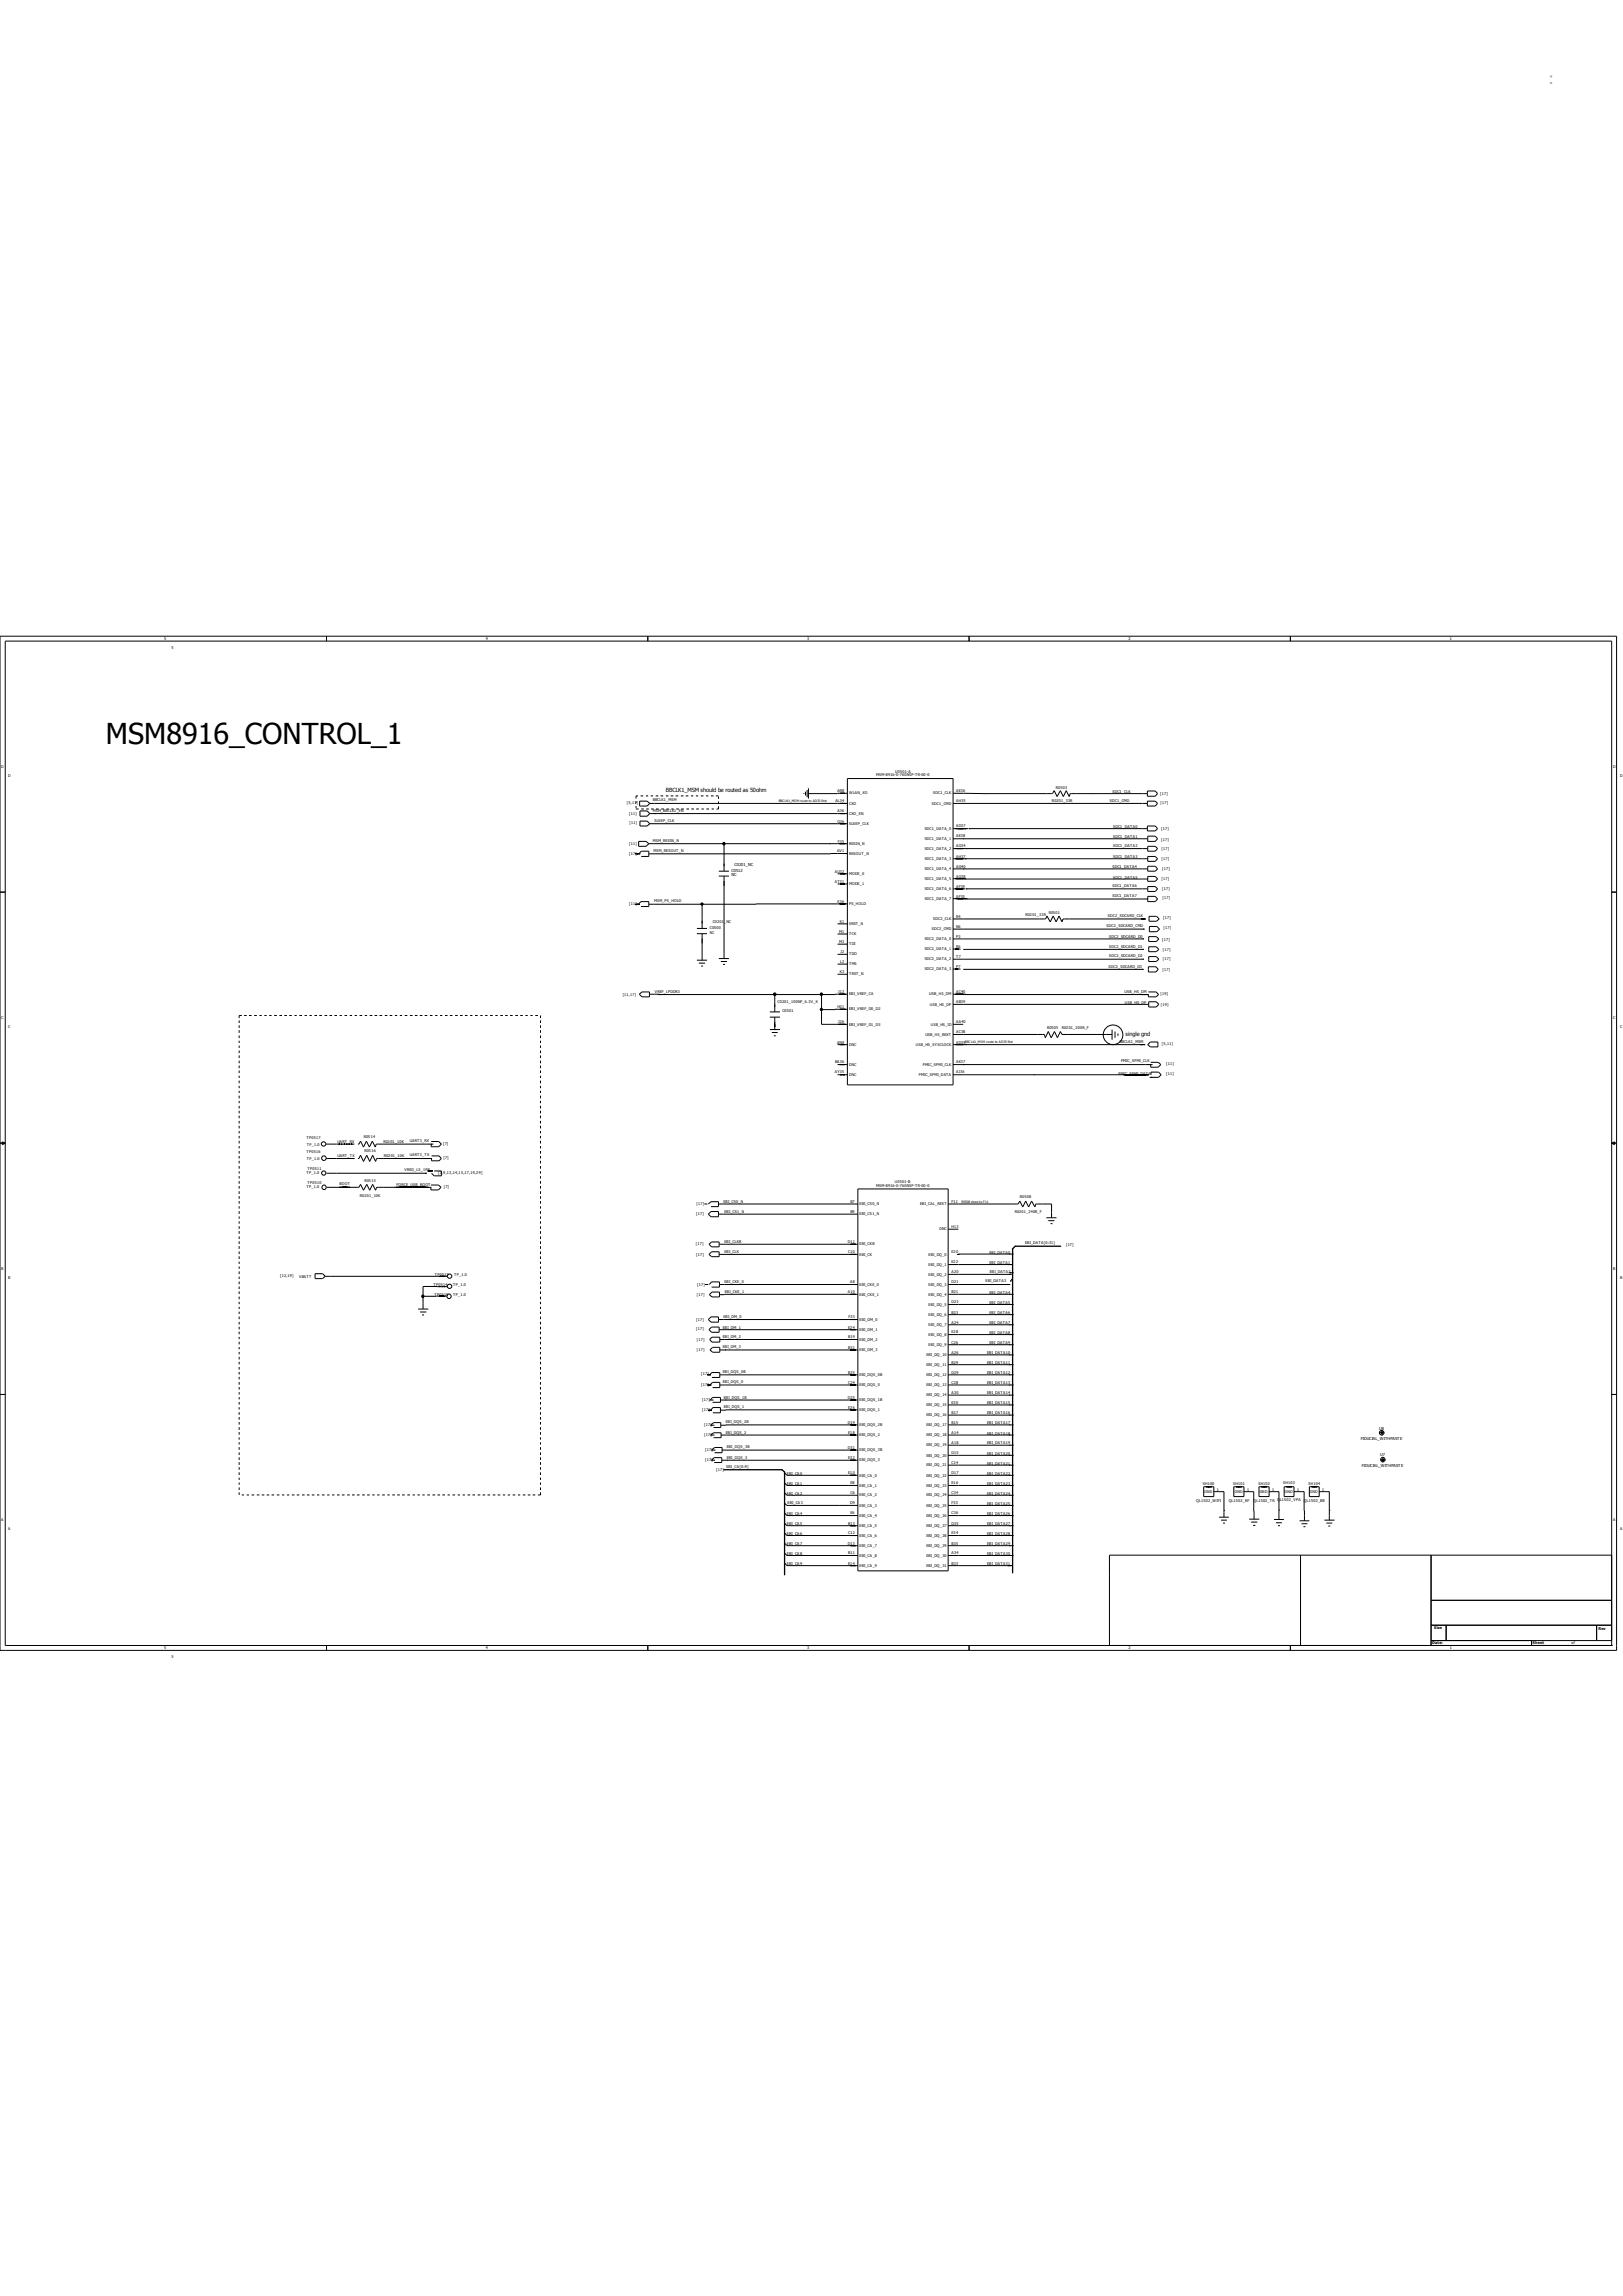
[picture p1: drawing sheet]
<svg xmlns="http://www.w3.org/2000/svg" width="210mm" height="297mm" viewBox="0 0 210 297" stroke-linecap="round" stroke-linejoin="round" font-family="sans-serif">
<defs><g id="words">
<text font-size="3.7" x="13.7" y="96.2">MSM8916_CONTROL_1</text>
<text font-size="1.8" fill="#666" x="200.3" y="10.9">：</text>
<g font-size=".7">
<text x="86.2" y="102.4">BBCLK1_MSM should be routed as 50ohm</text>
<text x="145.6" y="134">single gnd</text>
</g>
<g font-size=".5">
<text x="21.3" y="82.7">5</text>
<text x="22.2" y="83.9">5</text>
<text x="62.9" y="82.7">4</text>
<text x="104.4" y="82.7">3</text>
<text x="146" y="82.7">2</text>
<text x="187.6" y="82.7">1</text>
<text x=".2" y="99.3">D</text>
<text x="1.1" y="100.5">D</text>
<text x="113.4" y="100.4">MSM-8916-0-760NSP-TR-00-0</text>
<text x="115.8" y="99.9">U0501-A</text>
<text x="208.7" y="99.3">D</text>
<text x="209.6" y="100.5">D</text>
<text x="81.1" y="104">[5,11]</text>
<text x="81.4" y="105.4">[11]</text>
<text x="81.5" y="106.6">[11]</text>
<text x="84.5" y="103.7">BBCLK1_MSM</text>
<text x="84.5" y="105">MSM_BBCLK1_EN</text>
<text x="84.7" y="106.4">SLEEP_CLK</text>
<text x="108.1" y="103.8">AL34</text>
<text x="108.3" y="105.1">A36</text>
<text x="108.3" y="106.4">G36</text>
<text x="108.3" y="102.5">AR8</text>
<text x="109.9" y="105.4">CXO_EN</text>
<text x="109.9" y="106.7">SLEEP_CLK</text>
<text x="109.9" y="104.1">CXO</text>
<text x="109.9" y="102.8">WLAN_XO</text>
<text x="119.6" y="107.3">SDC1_DATA_0</text>
<text x="120.6" y="104.1">SDC1_CMD</text>
<text x="120.7" y="102.8">SDC1_CLK</text>
<text x="123.7" y="107">AD37</text>
<text x="123.7" y="102.5">AE36</text>
<text x="123.7" y="103.8">AH35</text>
<text x="136.1" y="103.8">R0201_33R</text>
<text x="136.6" y="102">R0503</text>
<text x="143.6" y="103.8">SDC1_CMD</text>
<text x="143.9" y="102.6">SDC1_CLK</text>
<text x="144" y="107.1">SDC1_DATA0</text>
<text x="150.1" y="102.8">[17]</text>
<text x="150.2" y="104">[17]</text>
<text x="150.3" y="107.4">[17]</text>
<text x="81.4" y="110.6">[17]</text>
<text x="81.4" y="109.2">[11]</text>
<text x="84.5" y="108.9">MSM_RESIN_N</text>
<text x="84.5" y="110.2">MSM_RESOUT_N</text>
<text x="94.6" y="112.8">C0512</text>
<text x="94.6" y="113.4">NC</text>
<text x="95" y="112">C0201_NC</text>
<text x="108" y="112.9">AU32</text>
<text x="108.3" y="110.3">AV1</text>
<text x="108.4" y="109">F35</text>
<text x="109.9" y="109.3">RESIN_N</text>
<text x="109.9" y="113.2">MODE_0</text>
<text x="109.9" y="110.6">RESOUT_N</text>
<text x="119.6" y="108.6">SDC1_DATA_1</text>
<text x="119.6" y="109.9">SDC1_DATA_2</text>
<text x="119.6" y="113.8">SDC1_DATA_5</text>
<text x="119.6" y="112.5">SDC1_DATA_4</text>
<text x="119.6" y="111.2">SDC1_DATA_3</text>
<text x="123.7" y="108.3">AE38</text>
<text x="123.7" y="109.6">AG34</text>
<text x="123.7" y="113.5">AG38</text>
<text x="123.7" y="112.2">AG40</text>
<text x="123.7" y="110.9">AH37</text>
<text x="143.9" y="112.2">SDC1_DATA4</text>
<text x="144" y="108.4">SDC1_DATA1</text>
<text x="144" y="109.6">SDC1_DATA2</text>
<text x="144" y="111">SDC1_DATA3</text>
<text x="144" y="113.7">SDC1_DATA5</text>
<text x="150.3" y="108.7">[17]</text>
<text x="150.3" y="110">[17]</text>
<text x="150.3" y="111.3">[17]</text>
<text x="150.3" y="113.9">[17]</text>
<text x="150.4" y="112.5">[17]</text>
<text x="81.4" y="117">[11]</text>
<text x="84.6" y="116.7">MSM_PS_HOLD</text>
<text x="92.2" y="119.4">C0201_NC</text>
<text x="108" y="114.2">AT31</text>
<text x="108.4" y="116.8">E36</text>
<text x="108.7" y="119.4">K1</text>
<text x="109.9" y="117.1">PS_HOLD</text>
<text x="109.9" y="119.7">SRST_N</text>
<text x="109.9" y="114.5">MODE_1</text>
<text x="119.6" y="116.4">SDC1_DATA_7</text>
<text x="119.6" y="115.1">SDC1_DATA_6</text>
<text x="120.7" y="119">SDC2_CLK</text>
<text x="123.7" y="118.7">R4</text>
<text x="123.7" y="116.1">AF35</text>
<text x="123.7" y="114.8">AF39</text>
<text x="132.7" y="118.5">R0201_33R</text>
<text x="135.7" y="118.2">R0501</text>
<text x="143.2" y="119.9">SDC2_SDCARD_CMD</text>
<text x="143.4" y="118.6">SDC2_SDCARD_CLK</text>
<text x="143.9" y="114.8">SDC1_DATA6</text>
<text x="143.9" y="116.1">SDC1_DATA7</text>
<text x="150.4" y="115.2">[17]</text>
<text x="150.4" y="116.3">[17]</text>
<text x="150.5" y="118.9">[17]</text>
<text x="91.8" y="120.2">C0500</text>
<text x="91.8" y="120.8">NC</text>
<text x="108.6" y="121.9">M3</text>
<text x="108.6" y="120.7">M1</text>
<text x="108.7" y="125.9">K3</text>
<text x="108.7" y="124.6">L2</text>
<text x="108.8" y="123.3">J2</text>
<text x="109.9" y="123.6">TDO</text>
<text x="109.9" y="124.9">TMS</text>
<text x="109.9" y="122.3">TDI</text>
<text x="109.9" y="121">TCK</text>
<text x="119.6" y="121.6">SDC2_DATA_0</text>
<text x="119.6" y="125.5">SDC2_DATA_3</text>
<text x="119.6" y="122.9">SDC2_DATA_1</text>
<text x="119.6" y="124.2">SDC2_DATA_2</text>
<text x="120.6" y="120.3">SDC2_CMD</text>
<text x="123.7" y="120">N6</text>
<text x="123.7" y="121.3">P3</text>
<text x="123.7" y="125.2">P7</text>
<text x="123.7" y="122.6">R6</text>
<text x="123.7" y="123.9">T7</text>
<text x="143.4" y="125.2">SDC2_SDCARD_D3</text>
<text x="143.5" y="122.6">SDC2_SDCARD_D1</text>
<text x="143.5" y="123.8">SDC2_SDCARD_D2</text>
<text x="143.5" y="121.3">SDC2_SDCARD_D0</text>
<text x="150.4" y="121.7">[17]</text>
<text x="150.4" y="125.6">[17]</text>
<text x="150.5" y="123">[17]</text>
<text x="150.5" y="124.2">[17]</text>
<text x="150.6" y="120.2">[17]</text>
<text x=".2" y="131.8">C</text>
<text x="80.6" y="128.8">[11,17]</text>
<text x="84.7" y="128.5">VREF_LPDDR3</text>
<text x="100.6" y="129.7">C0201_100NF_6.3V_K</text>
<text x="101.2" y="131">C0501</text>
<text x="108.3" y="130.4">H21</text>
<text x="108.5" y="128.5">J12</text>
<text x="109.9" y="130.7">EBI_VREF_D0_D2</text>
<text x="109.9" y="128.8">EBI_VREF_CA</text>
<text x="109.9" y="126.2">TRST_N</text>
<text x="120.2" y="128.8">USB_HS_DM</text>
<text x="120.3" y="130.1">USB_HS_DP</text>
<text x="123.7" y="129.8">AB39</text>
<text x="123.7" y="128.5">AC40</text>
<text x="145.5" y="128.4">USB_HS_DM</text>
<text x="145.6" y="129.8">USB_HS_DP</text>
<text x="150.2" y="128.8">[19]</text>
<text x="150.2" y="130.2">[19]</text>
<text x="208.7" y="131.8">C</text>
<text x="1.1" y="133">C</text>
<text x="108" y="137.6">BA36</text>
<text x="108.3" y="135">AN8</text>
<text x="108.5" y="132.4">J26</text>
<text x="109.9" y="135.3">DNC</text>
<text x="109.9" y="137.9">DNC</text>
<text x="109.9" y="132.7">EBI_VREF_D1_D3</text>
<text x="118.5" y="135.3">USB_HS_SYSCLOCK</text>
<text x="119.4" y="137.9">PMIC_SPMI_CLK</text>
<text x="119.7" y="134">USB_HS_REXT</text>
<text x="120.5" y="132.7">USB_HS_ID</text>
<text x="123.7" y="132.4">AA40</text>
<text x="123.7" y="133.7">AC38</text>
<text x="123.7" y="135">AD35</text>
<text x="123.7" y="137.6">AK37</text>
<text x="135.5" y="133.2">R0505</text>
<text x="137.4" y="133.2">R0201_200R_F</text>
<text x="144.9" y="134.9">BBCLK1_MSM</text>
<text x="145.1" y="137.4">PMIC_SPMI_CLK</text>
<text x="150.3" y="135.2">[5,11]</text>
<text x="150.9" y="137.8">[11]</text>
<text x="209.6" y="133">C</text>
<text x="108" y="138.8">AY35</text>
<text x="109.9" y="139.2">DNC</text>
<text x="118.9" y="139.2">PMIC_SPMI_DATA</text>
<text x="123.7" y="138.8">AJ36</text>
<text x="144.7" y="139">PMIC_SPMI_DATA</text>
<text x="150.9" y="139">[11]</text>
<text x="39.7" y="149.2">TP0516</text>
<text x="39.7" y="147.4">TP0517</text>
<text x="39.7" y="148.2">TP_1.0</text>
<text x="43.7" y="149.7">UART_TX</text>
<text x="43.7" y="147.9">UART_RX</text>
<text x="47.1" y="147.3">R0514</text>
<text x="47.2" y="149.1">R0516</text>
<text x="49.6" y="147.9">R0201_10K</text>
<text x="49.7" y="149.7">R0201_10K</text>
<text x="53" y="149.6">UART3_TX</text>
<text x="53" y="147.8">UART3_RX</text>
<text x="57.3" y="148.1">[7]</text>
<text x="57.4" y="149.9">[7]</text>
<text x="39.7" y="153.7">TP_1.0</text>
<text x="39.7" y="151.9">TP_1.0</text>
<text x="39.7" y="150.1">TP_1.0</text>
<text x="39.8" y="153.1">TP0510</text>
<text x="39.8" y="151.3">TP0511</text>
<text x="43.9" y="153.3">BOOT</text>
<text x="46.6" y="154.8">R0201_10K</text>
<text x="47.2" y="152.9">R0515</text>
<text x="51.3" y="153.4">FORCE_USB_BOOT</text>
<text x="52.3" y="151.5">VREG_L5_1P8</text>
<text x="56.7" y="151.9">[7,9,13,14,15,17,19,29]</text>
<text x="57.4" y="153.7">[7]</text>
<text x="90.1" y="155.9">[17]</text>
<text x="93.6" y="155.6">EBI_CS0_N</text>
<text x="110" y="155.6">B7</text>
<text x="111.2" y="155.9">EBI_CS0_N</text>
<text x="113.4" y="153.5">MSM-8916-0-760NSP-TR-00-0</text>
<text x="115.8" y="153">U0501-B</text>
<text x="119.1" y="155.9">EBI_CAL_REXT</text>
<text x="123.1" y="155.6">F11</text>
<text x="132" y="155">R0508</text>
<text x="90.1" y="161.1">[17]</text>
<text x="90.1" y="157.2">[17]</text>
<text x="93.7" y="156.9">EBI_CS1_N</text>
<text x="93.7" y="160.7">EBI_CLKB</text>
<text x="109.7" y="160.8">D11</text>
<text x="110" y="156.9">B9</text>
<text x="111.2" y="157.2">EBI_CS1_N</text>
<text x="111.2" y="161.1">EBI_CKB</text>
<text x="121.6" y="159.2">DNC</text>
<text x="123.1" y="158.9">H13</text>
<text x="131.3" y="157">R0201_240R_F</text>
<text x="132.6" y="160.9">EBI_DATA[0:31]</text>
<text x="137.9" y="161.2">[17]</text>
<text x=".2" y="164.3">B</text>
<text x="1.1" y="165.4">B</text>
<text x="36.2" y="165.2">[12,19]</text>
<text x="38.7" y="165.3">VBATT</text>
<text x="56.1" y="166.4">TP0514</text>
<text x="56.2" y="167.6">TP0515</text>
<text x="56.3" y="165">TP0513</text>
<text x="58.6" y="166.4">TP_1.0</text>
<text x="58.6" y="167.7">TP_1.0</text>
<text x="58.8" y="165.1">TP_1.0</text>
<text x="90.1" y="162.4">[17]</text>
<text x="90.2" y="167.6">[17]</text>
<text x="90.2" y="166.3">[17]</text>
<text x="93.7" y="166">EBI_CKE_0</text>
<text x="93.7" y="162">EBI_CLK</text>
<text x="93.8" y="167.3">EBI_CKE_1</text>
<text x="109.7" y="167.3">A10</text>
<text x="109.7" y="162.1">C10</text>
<text x="110" y="166">A8</text>
<text x="111.2" y="162.4">EBI_CK</text>
<text x="111.2" y="166.3">EBI_CKE_0</text>
<text x="111.2" y="167.6">EBI_CKE_1</text>
<text x="120.2" y="167.6">EBI_DQ_4</text>
<text x="120.2" y="165">EBI_DQ_2</text>
<text x="120.2" y="166.3">EBI_DQ_3</text>
<text x="120.2" y="163.7">EBI_DQ_1</text>
<text x="120.2" y="162.4">EBI_DQ_0</text>
<text x="123.1" y="167.3">B21</text>
<text x="123.1" y="164.7">A20</text>
<text x="123.1" y="166">D21</text>
<text x="123.1" y="163.4">E22</text>
<text x="123.1" y="162.1">E20</text>
<text x="127.5" y="165.9">EBI_DATA3</text>
<text x="128" y="162.2">EBI_DATA0</text>
<text x="128" y="163.5">EBI_DATA1</text>
<text x="128" y="167.4">EBI_DATA4</text>
<text x="128.1" y="164.7">EBI_DATA2</text>
<text x="208.7" y="164.3">B</text>
<text x="209.6" y="165.4">B</text>
<text x="90.1" y="170.9">[17]</text>
<text x="90.1" y="172.1">[17]</text>
<text x="90.2" y="173.5">[17]</text>
<text x="93.5" y="171.9">EBI_DM_1</text>
<text x="93.5" y="173.1">EBI_DM_2</text>
<text x="93.6" y="170.5">EBI_DM_0</text>
<text x="109.7" y="171.9">E24</text>
<text x="109.7" y="173.1">B19</text>
<text x="109.8" y="170.5">F23</text>
<text x="111.2" y="170.8">EBI_DM_0</text>
<text x="111.2" y="172.2">EBI_DM_1</text>
<text x="111.2" y="173.4">EBI_DM_2</text>
<text x="120.2" y="172.8">EBI_DQ_8</text>
<text x="120.2" y="171.5">EBI_DQ_7</text>
<text x="120.2" y="170.2">EBI_DQ_6</text>
<text x="120.2" y="168.9">EBI_DQ_5</text>
<text x="123.1" y="173.8">C26</text>
<text x="123.1" y="172.5">E28</text>
<text x="123.1" y="171.2">A24</text>
<text x="123.1" y="169.9">B23</text>
<text x="123.1" y="168.6">D23</text>
<text x="128" y="168.7">EBI_DATA5</text>
<text x="128" y="170">EBI_DATA6</text>
<text x="128" y="171.3">EBI_DATA7</text>
<text x="128" y="172.6">EBI_DATA8</text>
<text x="128" y="173.8">EBI_DATA9</text>
<text x="90.2" y="174.7">[17]</text>
<text x="90.7" y="177.9">[17]</text>
<text x="90.7" y="179.2">[17]</text>
<text x="93.5" y="174.3">EBI_DM_3</text>
<text x="93.5" y="177.6">EBI_DQS_0B</text>
<text x="93.5" y="178.9">EBI_DQS_0</text>
<text x="109.7" y="174.4">B31</text>
<text x="109.7" y="177.7">B25</text>
<text x="109.7" y="179">C24</text>
<text x="111.2" y="174.8">EBI_DM_3</text>
<text x="111.2" y="178">EBI_DQS_0B</text>
<text x="111.2" y="179.3">EBI_DQS_0</text>
<text x="119.9" y="179.3">EBI_DQ_13</text>
<text x="119.9" y="178">EBI_DQ_12</text>
<text x="119.9" y="176.7">EBI_DQ_11</text>
<text x="119.9" y="175.4">EBI_DQ_10</text>
<text x="120.2" y="174.1">EBI_DQ_9</text>
<text x="123.1" y="179">C28</text>
<text x="123.1" y="177.7">D29</text>
<text x="123.1" y="176.4">B29</text>
<text x="123.1" y="175.1">A26</text>
<text x="127.7" y="175.2">EBI_DATA10</text>
<text x="127.7" y="176.5">EBI_DATA11</text>
<text x="127.7" y="177.8">EBI_DATA12</text>
<text x="127.7" y="179.1">EBI_DATA13</text>
<text x="90.9" y="181.3">[17]</text>
<text x="90.9" y="182.5">[17]</text>
<text x="91.1" y="184.4">[17]</text>
<text x="91.1" y="185.7">[17]</text>
<text x="93.7" y="181">EBI_DQS_1B</text>
<text x="93.7" y="182.2">EBI_DQS_1</text>
<text x="93.9" y="184.1">EBI_DQS_2B</text>
<text x="93.9" y="185.4">EBI_DQS_2</text>
<text x="109.7" y="181">D25</text>
<text x="109.7" y="184.2">D19</text>
<text x="109.7" y="182.2">E26</text>
<text x="109.7" y="185.5">E18</text>
<text x="111.2" y="181.3">EBI_DQS_1B</text>
<text x="111.2" y="182.5">EBI_DQS_1</text>
<text x="111.2" y="184.5">EBI_DQS_2B</text>
<text x="111.2" y="185.8">EBI_DQS_2</text>
<text x="119.9" y="185.8">EBI_DQ_18</text>
<text x="119.9" y="184.5">EBI_DQ_17</text>
<text x="119.9" y="183.2">EBI_DQ_16</text>
<text x="119.9" y="181.9">EBI_DQ_15</text>
<text x="119.9" y="180.6">EBI_DQ_14</text>
<text x="123.1" y="185.5">A14</text>
<text x="123.1" y="184.2">B15</text>
<text x="123.1" y="182.9">B17</text>
<text x="123.1" y="181.6">E30</text>
<text x="123.1" y="180.3">A30</text>
<text x="127.7" y="180.4">EBI_DATA14</text>
<text x="127.7" y="181.6">EBI_DATA15</text>
<text x="127.7" y="183">EBI_DATA16</text>
<text x="127.7" y="184.3">EBI_DATA17</text>
<text x="127.7" y="185.6">EBI_DATA18</text>
<text x="178.4" y="184.9">U8</text>
<text x="91.2" y="187.7">[17]</text>
<text x="91.2" y="189">[17]</text>
<text x="92.7" y="190.2">[17]</text>
<text x="94" y="189.9">EBI_CA[0:9]</text>
<text x="94" y="187.4">EBI_DQS_3B</text>
<text x="94" y="188.7">EBI_DQS_3</text>
<text x="101.8" y="190.7">EBI_CA0</text>
<text x="109.7" y="187.4">D31</text>
<text x="109.7" y="188.8">E32</text>
<text x="109.7" y="190.7">E10</text>
<text x="111.2" y="187.7">EBI_DQS_3B</text>
<text x="111.2" y="189">EBI_DQS_3</text>
<text x="111.2" y="191">EBI_CA_0</text>
<text x="119.9" y="191">EBI_DQ_22</text>
<text x="119.9" y="189.7">EBI_DQ_21</text>
<text x="119.9" y="188.4">EBI_DQ_20</text>
<text x="119.9" y="187.1">EBI_DQ_19</text>
<text x="123.1" y="190.7">D17</text>
<text x="123.1" y="189.4">C14</text>
<text x="123.1" y="188.1">D15</text>
<text x="123.1" y="186.8">A18</text>
<text x="127.7" y="186.8">EBI_DATA19</text>
<text x="127.7" y="188.2">EBI_DATA20</text>
<text x="127.7" y="189.5">EBI_DATA21</text>
<text x="127.7" y="190.7">EBI_DATA22</text>
<text x="176.1" y="186.3">FIDUCIAL_WITHPASTE</text>
<text x="176.2" y="189.8">FIDUCIAL_WITHPASTE</text>
<text x="178.6" y="188.4">U7</text>
<text x=".2" y="196.8">A</text>
<text x="1.1" y="197.9">A</text>
<text x="101.8" y="192.1">EBI_CA1</text>
<text x="101.8" y="193.4">EBI_CA2</text>
<text x="101.8" y="195.9">EBI_CA4</text>
<text x="101.8" y="197.3">EBI_CA5</text>
<text x="101.9" y="194.6">EBI_CA3</text>
<text x="109.7" y="197.2">B13</text>
<text x="110" y="194.6">D9</text>
<text x="110" y="192">E8</text>
<text x="110" y="193.3">C6</text>
<text x="110" y="195.9">E6</text>
<text x="111.2" y="192.3">EBI_CA_1</text>
<text x="111.2" y="193.6">EBI_CA_2</text>
<text x="111.2" y="194.9">EBI_CA_3</text>
<text x="111.2" y="196.2">EBI_CA_4</text>
<text x="111.2" y="197.5">EBI_CA_5</text>
<text x="119.9" y="197.5">EBI_DQ_27</text>
<text x="119.9" y="196.2">EBI_DQ_26</text>
<text x="119.9" y="194.9">EBI_DQ_25</text>
<text x="119.9" y="193.6">EBI_DQ_24</text>
<text x="119.9" y="192.3">EBI_DQ_23</text>
<text x="123.1" y="197.2">D35</text>
<text x="123.1" y="195.9">C36</text>
<text x="123.1" y="194.6">F33</text>
<text x="123.1" y="193.3">C34</text>
<text x="123.1" y="192">E16</text>
<text x="127.7" y="192.1">EBI_DATA23</text>
<text x="127.7" y="193.4">EBI_DATA24</text>
<text x="127.7" y="194.7">EBI_DATA25</text>
<text x="127.7" y="195.9">EBI_DATA26</text>
<text x="127.7" y="197.3">EBI_DATA27</text>
<text x="154.8" y="194.3">QL1502_WIFI</text>
<text x="155.6" y="192.1">SH100</text>
<text x="155.8" y="193.1">GND</text>
<text x="157.5" y="192.8">1</text>
<text x="159" y="194.3">QL1502_RF</text>
<text x="159.6" y="192.1">SH101</text>
<text x="159.8" y="193.1">GND</text>
<text x="161.4" y="192.8">1</text>
<text x="162.2" y="194.3">QL1502_TR QL1502_VPA</text>
<text x="162.8" y="192.1">SH102</text>
<text x="163" y="193.1">GND</text>
<text x="164.6" y="192.8">1</text>
<text x="166" y="192">SH103</text>
<text x="166.3" y="193.1">GND</text>
<text x="167.8" y="192.8">1</text>
<text x="168.7" y="194.3">QL1502_BB</text>
<text x="169.3" y="192.1">SH104</text>
<text x="169.5" y="193.1">GND</text>
<text x="171.1" y="192.8">1</text>
<text x="208.7" y="196.8">A</text>
<text x="209.6" y="197.9">A</text>
<text x="101.8" y="198.5">EBI_CA6</text>
<text x="101.8" y="199.8">EBI_CA7</text>
<text x="101.8" y="201.2">EBI_CA8</text>
<text x="101.8" y="202.5">EBI_CA9</text>
<text x="109.7" y="199.8">D13</text>
<text x="109.7" y="198.5">C12</text>
<text x="109.7" y="201.1">B11</text>
<text x="109.7" y="202.4">E14</text>
<text x="111.2" y="198.8">EBI_CA_6</text>
<text x="111.2" y="200.1">EBI_CA_7</text>
<text x="111.2" y="201.4">EBI_CA_8</text>
<text x="111.2" y="202.7">EBI_CA_9</text>
<text x="119.9" y="202.7">EBI_DQ_31</text>
<text x="119.9" y="201.4">EBI_DQ_30</text>
<text x="119.9" y="200.1">EBI_DQ_29</text>
<text x="119.9" y="198.8">EBI_DQ_28</text>
<text x="123.1" y="202.4">B33</text>
<text x="123.1" y="201.1">A34</text>
<text x="123.1" y="199.8">B35</text>
<text x="123.1" y="198.5">E34</text>
<text x="127.7" y="198.5">EBI_DATA28</text>
<text x="127.7" y="199.8">EBI_DATA29</text>
<text x="127.7" y="201.2">EBI_DATA30</text>
<text x="127.7" y="202.5">EBI_DATA31</text>
<text x="21.3" y="213.3">5</text>
<text x="22.2" y="214.5">5</text>
<text x="62.9" y="213.3">4</text>
<text x="104.4" y="213.3">3</text>
<text x="146" y="213.3">2</text>
<text x="185.3" y="212.6">Date:</text>
<text x="185.6" y="210.8">Size</text>
<text x="187.6" y="213.3">1</text>
<text x="198.3" y="212.6">Sheet</text>
<text x="203.3" y="212.6">of</text>
<text x="206.8" y="210.8">Rev</text>
</g>
<g font-size=".4">
<text x="100.8" y="103.8">BBCLK1_MSM route to AD35 first</text>
<text x="124.8" y="135">BBCLK1_MSM route to AD35 first</text>
<text x="124.4" y="155.6">R0508 close to F11</text>
</g>
</g></defs>
<g fill="none" stroke="#000" stroke-width=".13">
<path d="M0 82.3h209.2v131.2h-209.2zM.7 82.9h207.8v130h-207.8zM42.2 82.3v.6M83.8 82.3v.6M125.4 82.3v.6M167 82.3v.6M0 115.4h.7M82.3 103.6v.3M82.3 104.3v.3M82.3 104.6h.3M82.4 110.4h.4h-.6h.3M82.4 117h.4h-.6h.3"/>
<path d="M82.5 103h-.2v.3M82.6 117l.3-.4h1v.7h-1M82.6 108.8h1l.3 .3-.3 .4h-1zM82.7 110.4l.3-.3h.9v.7h-.9M82.8 103.6h.9l.4 .3-.4 .4h-.9zM82.8 106.2h.9l.4 .4-.4 .2h-.9zM82.8 104.9h.9l.4 .3-.4 .4h-.9zM82.9 103h.3M83 104.6h.3M83.6 103h.3M83.6 104.6h.3M83.9 109.1h25.7"/>
<path d="M84.1 105.2h25.5M84.1 106.6h25.5M84.1 103.9h25.5M84.2 103h.3M84.2 104.6h.4M84.8 105.2h.1M84.8 103h.4M84.9 104.6h.3M85.5 103h.3M85.6 104.6h.3M86.1 103h.4M86.2 104.6h.3"/>
<path d="M86.8 103h.3M86.9 104.6h.3M87.4 103h.4M87.5 104.6h.3M88.1 103h.3M88.1 104.6h.4M88.7 103h.4M88.8 104.6h.4M89.4 103h.3M89.5 104.6h.3M90 103h.3M90.1 104.6h.3"/>
<path d="M90.7 103h.3M90.8 104.6h.3M90.8 117h.1M90.8 117v3.1M91.4 103h.3M91.4 104.6h.3M92 103h.3M92.1 104.6h.3M92.6 103h.4M93 104.3v.3h-.3M93 103v.3M93 103.7v.3"/>
<path d="M93 112.7h1.3M93 113.3h1.3M93.7 109.1h.1M93.7 109.1v3.6M93.7 113.3v10.7M104 102.6v.1M104.2 102.4v.5M104.4 102.2v.9M104.6 102v1.3M107.2 109.1h.1M108.4 114.3h1.2M108.4 113h1.2"/>
<path d="M108.4 119.5h1.2M109.6 116.9l-25.7 .1M109.6 102.6l-5 .1M109.6 110.4h-25.7M109.6 100.7h13.7v39.6h-13.7zM123.3 107.2h2M123.3 109.8h1.7M123.3 113.7h1.7M123.3 116.2h1.9M123.3 115h1.6M123.3 111.1h1.7M123.3 118.9h12l.2-.4 .4 .8 .4-.8 .4 .8 .3-.8 .4 .8 .1-.4h10.7h-.3"/>
<path d="M123.3 102.6l4.1 .1M123.3 108.5h25.2M123.3 112.4h25.2M123.3 103.9h25.2M124.6 112.4h.1M124.6 108.5h.1M124.6 103.9h.1M124.6 113.7h23.9M124.9 107.2h.1M124.9 116.3h23.6M124.9 111.1h.1M124.9 111.1h23.6"/>
<path d="M125 115h.1M125 109.8h.1M125 109.8h23.5M125 115h23.5M125.3 107.2h.1M125.3 107.2h23.2M127.4 102.7h.1M127.4 102.7h8.8l.2-.4 .4 .7 .4-.7 .4 .7 .4-.7 .3 .7 .2-.3h10M141.1 102.7h.1M148.5 102.3h1l.3 .4-.3 .3h-1zM148.5 103.6h1l.3 .3-.3 .4h-1zM148.5 106.8h1l.3 .4-.3 .3h-1z"/>
<path d="M148.5 112.1h1l.3 .3-.3 .3h-1zM148.5 108.2h1l.3 .3-.3 .3h-1zM148.5 109.5h1l.3 .3-.3 .3h-1zM148.5 110.8h1l.3 .3-.3 .3h-1zM148.5 113.4h1l.3 .3-.3 .3h-1zM148.5 114.7h1l.3 .3-.3 .3h-1zM148.5 116h1l.3 .3-.3 .3h-1zM148.7 118.5h.9l.4 .4-.4 .3h-.9zM148.7 119.8h1l.3 .4-.3 .3h-1zM208.5 115.4h.7M30.9 132v.3M30.9 132.6v.4"/>
<path d="M30.9 133.3v.3M30.9 133.9v.4M30.9 134.6v.3M30.9 135.3v.3M30.9 135.9v.3M30.9 136.5v.4M30.9 137.2v.3M30.9 137.8v.4M30.9 138.5v.3M30.9 139.1v.3M30.9 139.8v.3M31.3 131.4h-.4v.3"/>
<path d="M31.6 131.4h.3M32.2 131.4h.4M32.9 131.4h.3M33.6 131.4h.3M34.2 131.4h.3M34.8 131.4h.3M35.5 131.4h.3M36.2 131.4h.3M36.8 131.4h.3M37.4 131.4h.4M38.1 131.4h.3M38.7 131.4h.4"/>
<path d="M39.4 131.4h.3M40 131.4h.3M40.7 131.4h.3M41.3 131.4h.4M42 131.4h.3M42.6 131.4h.4M43.3 131.4h.3M43.9 131.4h.3M44.6 131.4h.3M45.3 131.4h.3M45.9 131.4h.3M46.5 131.4h.4"/>
<path d="M47.2 131.4h.3M47.8 131.4h.4M48.5 131.4h.3M49.1 131.4h.3M49.8 131.4h.3M50.4 131.4h.4M51.1 131.4h.3M51.7 131.4h.3M52.4 131.4h.3M53 131.4h.4M53.7 131.4h.3M54.3 131.4h.4"/>
<path d="M54.9 131.4h.4M55.6 131.4h.4M56.3 131.4h.3M56.9 131.4h.3M57.6 131.4h.3M58.2 131.4h.3M58.9 131.4h.3M59.5 131.4h.4M60.2 131.4h.3M60.8 131.4h.3M61.5 131.4h.3M62.1 131.4h.3"/>
<path d="M62.8 131.4h.3M63.4 131.4h.4M64.1 131.4h.3M64.7 131.4h.4M65.4 131.4h.3M66 131.4h.3M66.7 131.4h.3M67.3 131.4h.3M68 131.4h.3M68.6 131.4h.3M69.3 131.4h.3M69.9 131.4v.3"/>
<path d="M69.9 132v.3M69.9 132.6v.4M69.9 133.3v.3M69.9 133.9v.4M69.9 134.6v.3M69.9 135.3v.3M69.9 135.9v.3M69.9 136.5v.4M69.9 137.2v.3M69.9 137.8v.4M69.9 138.5v.3M69.9 139.1v.3"/>
<path d="M69.9 139.8v.3M82.7 128.6l.4-.3h.9v.6h-.9zM84 128.6h1.3M90.2 120.1h1.3M90.2 120.8h1.3M90.2 124.2h1.3M90.4 124.6h.8M90.7 125h.3M90.8 120.8v3.4M93 124h1.3M93.3 124.4h.8M93.6 124.8h.2"/>
<path d="M99.6 130.9h1.3M99.6 131.6h1.3M99.6 133.2h1.3M99.9 133.6h.7M100.1 134h.3M100.2 128.7v2.2M100.2 131.6v1.6M106.3 128.7v3.8h2.1M108.4 135.1h1.2M108.4 139h1.2M108.4 137.7h1.2M108.4 132.5h1.2"/>
<path d="M108.4 132.5h.1M108.4 123.4h1.2M108.4 124.7h1.2M108.4 126h1.2M108.4 122.1h1.2M108.4 120.8h1.2M109.6 130.6h-3.3M109.6 128.6l-24.4 .1M123.3 125.3h1M123.3 122.8h1M123.3 128.6h1.7M123.3 135.1h1.7"/>
<path d="M123.3 129.9h25.3M123.3 137.7h25.8M123.3 133.8h11.8l.2 .4 .3-.8 .4 .8 .4-.8 .4 .8 .4-.8 .2 .4h6.5M123.3 120.2h24.8M123.3 121.5h24.7M123.3 124.1h24.7M123.3 132.5h1.3M123.3 139h22.4M124.6 137.7h.1M124.6 128.6h.1M124.6 122.8h23.4M124.6 125.4h23.4"/>
<path d="M124.7 133.8h.1M124.7 128.7h23.9h-.2M125 135.1h23.2h-.2M125 135.1h.1M133.7 139h.1M143.9 133.2v1.3M144.3 133.4v.8M144.7 133.7v.3M145.7 139h-.3h3.2h-.4M145.7 139h.1M148.5 135.1l.3-.3h1v.6h-1zM148.6 125.1h1l.3 .3-.3 .3h-1z"/>
<path d="M148.6 128.3h1l.3 .4-.3 .2h-1v-.2M148.6 121.2h1l.3 .3-.3 .3h-1zM148.6 122.5h1l.3 .3-.3 .3h-1zM148.6 123.7h1l.3 .4-.3 .3h-1zM148.6 129.6h1l.3 .3-.3 .4h-1zM148.9 137.4h1l.3 .3-.3 .3h-1v-.3M148.9 139v-.3h1l.3 .3-.3 .4h-1.1M0 147.9h.7M.3 147.7l.4 .2-.4 .2zM30.9 140.5v.3M30.9 141.1v.3M30.9 141.7v.4"/>
<path d="M30.9 142.4v.3M30.9 143v.4M30.9 143.7v.3M30.9 144.3v.4M30.9 145v.3M30.9 145.6v.4M30.9 146.3v.3M30.9 146.9v.3M30.9 147.6v.3M30.9 148.3v.2M30.9 148.9v.3M30.9 149.5v.4"/>
<path d="M30.9 150.2v.3M30.9 150.8v.4M30.9 151.5v.3M30.9 152.1v.3M30.9 152.8v.3M30.9 153.4v.4M30.9 154.1v.3M30.9 154.7v.4M30.9 155.4v.3M30.9 156v.3M30.9 156.7v.3M30.9 157.4v.2"/>
<path d="M30.9 158v.3M30.9 158.6v.4M30.9 159.3v.3M30.9 159.9v.4M42.2 148h3.6M42.2 149.9h3.7M42.2 151.8h13M42.3 153.6h4.1l.3-.4 .3 .8 .5-.8 .3 .8 .4-.8 .4 .8 .1-.4h2.3M46.3 149.9h.1l.3-.5 .3 .8 .5-.8 .3 .8 .4-.8 .4 .8 .1-.3h7.1h-.3M46.3 148h.1l.3-.4 .3 .8 .4-.8 .4 .8 .4-.8 .4 .8 .1-.4h7.4M51 153.6h4.8M51 153.6h.1"/>
<path d="M55.6 151.5h.4h-.7h.4M55.8 153.3h.9l.4 .3-.4 .3h-.9v-.3M55.8 147.7h1l.3 .3-.3 .3h-1v-.3M55.8 149.5h1l.3 .4-.3 .3h-1v-.3M56.2 151.5h.9v.6h-.9l-.4-.3M69.9 140.5v.3M69.9 141.1v.3M69.9 141.7v.4M69.9 142.4v.3M69.9 143v.4M69.9 143.7v.3M69.9 144.3v.4"/>
<path d="M69.9 145v.3M69.9 145.6v.4M69.9 146.3v.3M69.9 146.9v.3M69.9 147.6v.3M69.9 148.3v.2M69.9 148.9v.3M69.9 149.5v.4M69.9 150.2v.3M69.9 150.8v.4M69.9 151.5v.3M69.9 152.1v.3"/>
<path d="M69.9 152.8v.3M69.9 153.4v.4M69.9 154.1v.3M69.9 154.7v.4M69.9 155.4v.3M69.9 156v.3M69.9 156.7v.3M69.9 157.4v.2M69.9 158v.3M69.9 158.6v.4M69.9 159.3v.3M69.9 159.9v.4"/>
<path d="M91.1 155.7h.4M91.7 155.7l.3-.3h1v.7h-1M91.7 157.1l.3-.4h1v.7h-1zM93 155.7h18M93 157.1h18M111 153.8h11.7v49.4h-11.7zM122.7 155.7h9l.3-.3 .3 .7 .4-.7 .4 .7 .4-.7 .4 .7 .1-.4h2.1v1.8M122.7 159h1.3M135.4 157.5h1.3M135.6 157.9h.8M135.9 158.3h.3M208.5 147.9h.7"/>
<path d="M208.5 147.9l.4-.2v.4zM30.9 160.6v.3M30.9 161.2v.3M30.9 161.9v.3M30.9 162.5v.4M30.9 163.2v.3M30.9 163.8v.3M30.9 164.5v.3M30.9 165.1v.3M30.9 165.8v.3M30.9 166.4v.4M30.9 167v.4"/>
<path d="M30.9 167.7v.4M30.9 168.4v.3M30.9 169v.3M30.9 169.7v.3M30.9 170.3v.3M30.9 171v.3M30.9 171.6v.4M30.9 172.3v.3M30.9 172.9v.3M30.9 173.6v.3M30.9 174.2v.3M30.9 174.9v.3"/>
<path d="M30.9 175.5v.4M30.9 176.1v.4M30.9 176.8v.4M30.9 177.5v.3M30.9 178.1v.3M30.9 178.8v.3M30.9 179.4v.3M40.8 164.8h.9l.4 .3-.4 .3h-.9zM42.1 165.1h15.8M54.1 169.3h1.3M54.4 169.7h.8M54.6 170.1h.3"/>
<path d="M54.7 167.7h1.8M56.5 167.7h1.3M57.9 166.4h-3.2v2.9M69.9 160.6v.3M69.9 161.2v.3M69.9 161.9v.3M69.9 162.5v.4M69.9 163.2v.3M69.9 163.8v.3M69.9 164.5v.3M69.9 165.1v.3M69.9 165.8v.3"/>
<path d="M69.9 166.4v.4M69.9 167v.4M69.9 167.7v.4M69.9 168.4v.3M69.9 169v.3M69.9 169.7v.3M69.9 170.3v.3M69.9 171v.3M69.9 171.6v.4M69.9 172.3v.3M69.9 172.9v.3M69.9 173.6v.3"/>
<path d="M69.9 174.2v.3M69.9 174.9v.3M69.9 175.5v.4M69.9 176.1v.4M69.9 176.8v.4M69.9 177.5v.3M69.9 178.1v.3M69.9 178.8v.3M69.9 179.4v.3M91.2 166.2h.4M91.5 179.2h.5zM91.7 170.7l.3-.4h1v.7h-1z"/>
<path d="M91.7 177.8h-.2h.5h-.3M91.7 161l.4-.3h.9v.6h-.9zM91.8 166.2l.3-.4h1v.7h-1M91.8 167.5l.3-.4h1v.7h-1zM91.8 173.3l.3-.3h1v.6h-1zM91.8 177.8l.3-.3h1v.7h-1M91.9 174.6l.3-.3h.9v.6h-.9zM91.9 179.2l.3-.4h.9v.7h-.9M92.1 161.9h.9v.7h-.9l-.4-.3zM92.1 171.7h.9v.6h-.9l-.4-.3zM93 170.7h18M93 161h18"/>
<path d="M93 162.3h18M93 172h18M93.1 166.2h17.9M93.1 173.3h17.9M93.1 174.6h17.9M93.1 177.8h17.9M93.1 179.2h17.9M93.8 174.6h.1M111 167.4l-17.9 .1M122.7 163.6h8.2h-.5h.2M122.7 166.2h8M122.7 179.2h8"/>
<path d="M122.7 177.8h8.4M122.7 176.5h8M122.7 175.3h8M122.7 173.9h8M122.7 172.6h8.4M122.7 171.4h8M122.7 170.1h8M122.7 168.7h8.4M122.7 167.4h8.4M122.7 164.8h8.2M123.8 162.3h.4M124 162.2h7.1"/>
<path d="M130.6 170.1h.6M130.6 171.4h.6M130.6 173.9h.6M130.6 175.3h.6M130.6 176.5h.6M130.6 179.2h.6M130.6 164.6h.5M130.7 164.6h.1M130.7 165.7h.1M131 165.4l-.3 .3M0 180.4h.7M30.9 180.1v.3"/>
<path d="M30.9 180.7v.3M30.9 181.4v.3M30.9 182v.3M30.9 182.7v.3M30.9 183.3v.3M30.9 183.9v.4M30.9 184.6v.4M30.9 185.3v.3M30.9 185.9v.3M30.9 186.6v.3M30.9 187.2v.3M30.9 187.9v.3"/>
<path d="M30.9 188.5v.3M30.9 189.1v.4M30.9 189.8v.3M30.9 190.5v.3M30.9 191.1v.3M30.9 191.8v.3M30.9 192.4v.3M30.9 193v.4M31.3 193.4h.3M31.9 193.4h.3M32.6 193.4h.3M33.2 193.4h.4"/>
<path d="M33.9 193.4h.3M34.5 193.4h.3M35.1 193.4h.4M35.8 193.4h.4M36.5 193.4h.3M37.1 193.4h.3M37.8 193.4h.3M38.4 193.4h.3M39.1 193.4h.3M39.7 193.4h.3M40.3 193.4h.4M41 193.4h.3"/>
<path d="M41.7 193.4h.3M42.3 193.4h.3M43 193.4h.3M43.6 193.4h.3M44.2 193.4h.4M44.9 193.4h.4M45.6 193.4h.3M46.2 193.4h.3M46.9 193.4h.3M47.5 193.4h.3M48.2 193.4h.3M48.8 193.4h.3"/>
<path d="M49.4 193.4h.4M50.1 193.4h.3M50.8 193.4h.3M51.4 193.4h.3M52 193.4h.4M52.7 193.4h.3M53.4 193.4h.3M54 193.4h.3M54.7 193.4h.2M55.3 193.4h.3M56 193.4h.3M56.6 193.4h.3"/>
<path d="M57.2 193.4h.4M57.9 193.4h.3M58.5 193.4h.4M59.2 193.4h.3M59.9 193.4h.3M60.5 193.4h.3M61.1 193.4h.4M61.8 193.4h.3M62.4 193.4h.4M63.1 193.4h.3M63.8 193.4h.3M64.4 193.4h.3"/>
<path d="M65.1 193.4h.3M65.7 193.4h.3M66.3 193.4h.4M67 193.4h.3M67.6 193.4h.4M68.3 193.4h.3M68.9 193.4h.4M69.9 180.1v.3M69.9 180.7v.3M69.9 181.4v.3M69.9 182v.3M69.9 182.7v.3"/>
<path d="M69.9 183.3v.3M69.9 183.9v.4M69.9 184.6v.4M69.9 185.3v.3M69.9 185.9v.3M69.9 186.6v.3M69.9 187.2v.3M69.9 187.9v.3M69.9 188.5v.3M69.9 189.1v.4M69.9 189.8v.3M69.9 190.5v.3"/>
<path d="M69.9 191.1v.3M69.9 191.8v.3M69.9 192.4v.3M69.9 193v.4h-.3M91.8 181.1h.5M91.8 182.4h-.2h.5h-.2M91.9 185.6h.6M91.9 184.4h.5M91.9 181.1l.3-.3h1v.6h-1M91.9 182.4l.3-.3h1v.7h-1M92 188.9h.5M92 185.6l.3-.3h1v.7h-1"/>
<path d="M92 184.4l.3-.4h1v.7h-1M92 187.6h.6M92.1 188.9l.3-.3h1v.6h-1M92.1 187.6l.4-.4h.9v.7h-.9M93.2 181.1h17.8M93.3 185.6h17.7M93.4 188.9h17.6M93.4 187.6h17.6M93.9 181.1h.1M94 188.9h.1M101.5 190.5l.3 .3h9.2M101.5 197l.3 .4h9.2"/>
<path d="M101.5 198.3l.3 .3h9.2M101.5 199.6l.3 .3h9.2M101.5 191.8l.3 .4h9.2M101.5 193.1l.3 .3h9.2M101.5 194.4l.3 .3h9.2M101.5 195.7l.3 .3h9.2M111 182.4h-17.8M111 184.3l-17.7 .1M122.7 192.2h8M122.7 193.4h8M122.7 194.7h8.4M122.7 196h8"/>
<path d="M122.7 199.9h8M122.7 198.6h8M122.7 197.4h8M122.7 190.8h8M122.7 189.5h8.4M122.7 188.3h8M122.7 186.9h8M122.7 185.6h8.4M122.7 184.3h8.4M122.7 183h8M122.7 181.7h8M122.7 180.5h8"/>
<path d="M130.6 180.5h.6M130.6 181.7h.6M130.6 183h.6M130.6 186.9h.6M130.6 188.3h.6M130.6 190.8h.6M130.6 192.2h.6M130.6 193.4h.6M130.6 196h.6M130.6 197.4h.6M130.6 198.6h.6M130.6 199.9h.6"/>
<path d="M155.7 192.3h1.4v1.3h-1.4zM157.1 193h1.3v3.3M157.7 196.3h1.3M158 196.6h.7M158.2 197h.3M158.4 195.4h.1M159.6 192.3h1.4v1.3h-1.4zM161 193h1.2l.1 3.5M161.6 196.5h1.3M161.9 196.9h.8M162.1 197.3h.3M162.9 192.3h1.3v1.3h-1.3z"/>
<path d="M164.2 193h1.3v3.6M164.8 196.6h1.3M165.1 197h.8M165.4 197.4h.2M165.5 195.3h.1M166.2 192.3h1.2v1.3h-1.2zM167.4 193h1.3l.1 3.7M168.1 196.7h1.3M168.4 197.1h.8M168.7 197.5h.2M169.4 192.3h1.3v1.3h-1.3zM170.7 193h1.3v3.6"/>
<path d="M171.4 196.6h1.3M171.6 197h.8M171.9 197.4h.2M172 195.4h.1M178.5 185.3h.6M178.6 188.8h.7M178.8 185v.7M178.9 188.5v.6M208.5 180.4h.7M42.2 212.9v.6M83.8 212.9v.6M101.5 200.9l.3 .3h9.2"/>
<path d="M101.5 202.2l.3 .3h9.2M122.7 202.5h8.2h-.5h.2M122.7 201.2h8.4M125.4 212.9v.6M167 212.9v.6M168.3 201.2v11.7M185.2 201.2v11.7M185.2 207h23.3M185.2 210.2h23.3M185.2 212.2h23.3M187.1 210.2v2M198.2 212.9h.1"/>
<path d="M198.2 212.2v.7M206.6 210.2v2M208.5 212.9h.1M208.5 201.2h-64.9v11.7"/>
<circle cx="144" cy="133.9" r="1.27"/>
<circle cx="41.9" cy="148" r=".29"/>
<circle cx="41.9" cy="151.7" r=".28"/>
<circle cx="41.9" cy="149.8" r=".3"/>
<circle cx="41.9" cy="153.6" r=".29"/>
<circle cx="58.1" cy="167.7" r=".29"/>
<circle cx="58.2" cy="166.4" r=".29"/>
<circle cx="58.2" cy="165.1" r=".29"/>
<circle cx="178.8" cy="185.3" r=".3"/>
<circle cx="178.8" cy="185.3" r=".11"/>
<circle cx="178.9" cy="188.8" r=".29"/>
<circle cx="178.9" cy="188.8" r=".11"/>
</g>
<g fill="#000" stroke="#000" stroke-width=".13">
<circle cx="90.8" cy="116.9" r=".15"/>
<circle cx="93.7" cy="109.1" r=".16"/>
<circle cx="100.2" cy="128.6" r=".17"/>
<circle cx="106.3" cy="128.6" r=".16"/>
<circle cx="106.3" cy="130.6" r=".15"/>
<circle cx="54.7" cy="167.7" r=".16"/>
</g>
<path d="M137.2 161.2h-5.8l-.4 .3v42M93.6 190.1h7.6l.3 .3v13.3" fill="none" stroke="#000" stroke-width=".17"/>
<use href="#words"/>
</svg>
